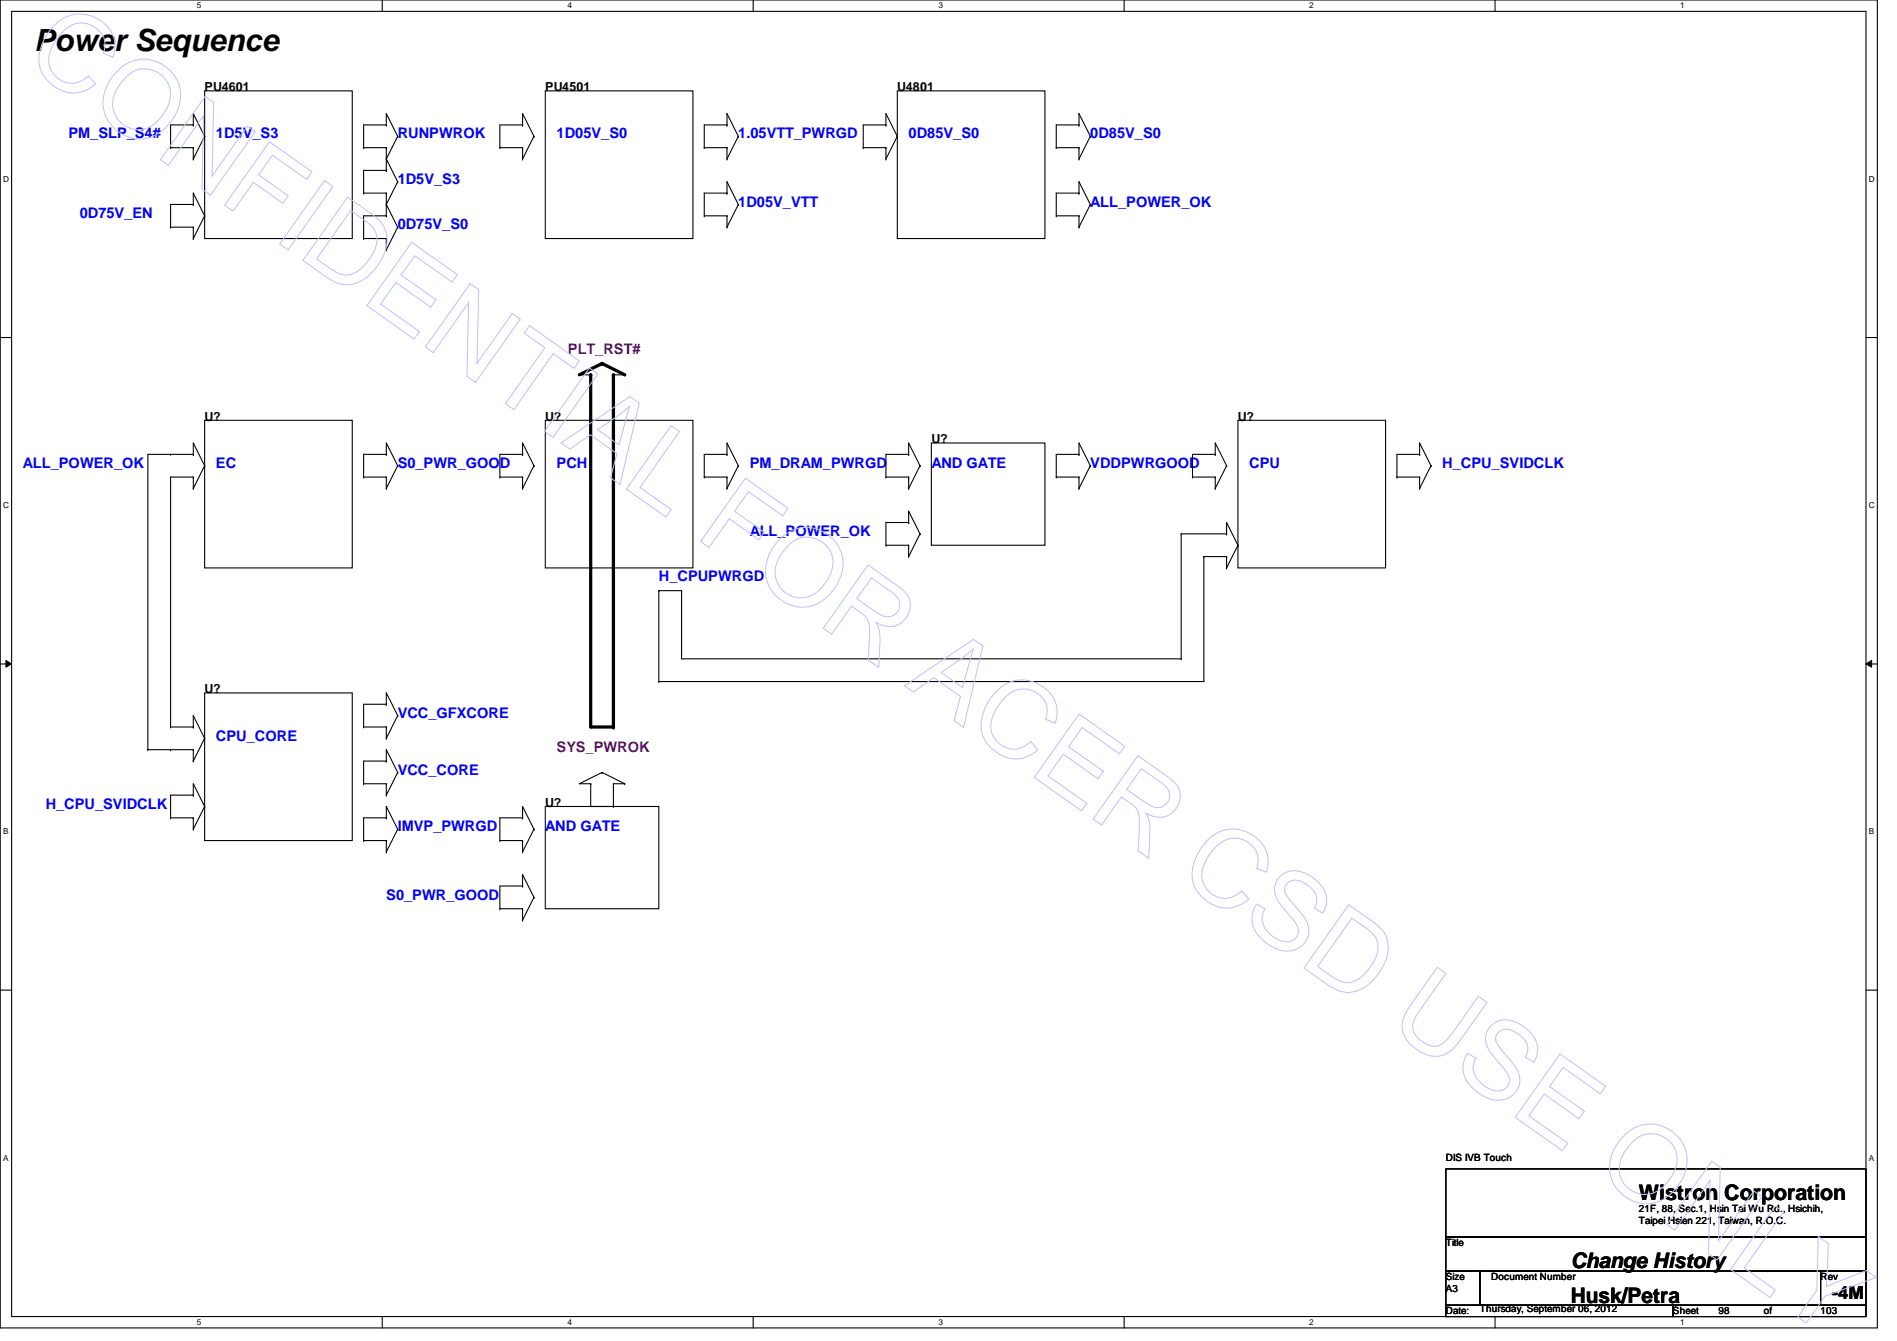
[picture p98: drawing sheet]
<svg xmlns="http://www.w3.org/2000/svg" width="297mm" height="210mm" viewBox="0 0 297 210" stroke-linecap="round" stroke-linejoin="round" font-family="sans-serif">
<defs><g id="words">
<text font-size="4.8" x="5.4" y="8">Power Sequence</text>
<g font-size="3.3">
<text x="256.6" y="187.9">Wistron Corporation</text>
<text x="246" y="203.9">Husk/Petra</text>
<text x="246" y="198.5">Change History</text>
</g>
<text font-size="2.8" x="286.8" y="203.4">-4M</text>
<g font-size="2.3" fill="#00f">
<text x="10.7" y="21.7">PM_SLP_S4#</text>
<text x="33.8" y="21.7">1D5V_S3</text>
<text x="62.3" y="21.7">RUNPWROK</text>
<text x="87.2" y="21.7">1D05V_S0</text>
<text x="115.6" y="21.7">1.05VTT_PWRGD</text>
<text x="142.3" y="21.7">0D85V_S0</text>
<text x="170.7" y="21.7">0D85V_S0</text>
<text x="62.3" y="28.8">1D5V_S3</text>
<text x="12.5" y="34.1">0D75V_EN</text>
<text x="62.3" y="35.9">0D75V_S0</text>
<text x="115.6" y="32.3">1D05V_VTT</text>
<text x="170.7" y="32.3">ALL_POWER_OK</text>
<text x="3.6" y="73.2">ALL_POWER_OK</text>
<text x="33.8" y="73.2">EC</text>
<text x="62.3" y="73.2">S0_PWR_GOOD</text>
<text x="87.2" y="73.2">PCH</text>
<text x="117.4" y="73.2">PM_DRAM_PWRGD</text>
<text x="145.8" y="73.2">AND GATE</text>
<text x="170.7" y="73.2">VDDPWRGOOD</text>
<text x="195.6" y="73.2">CPU</text>
<text x="225.8" y="73.2">H_CPU_SVIDCLK</text>
<text x="117.4" y="83.9">ALL_POWER_OK</text>
<text x="103.2" y="91">H_CPUPWRGD</text>
<text x="62.3" y="112.4">VCC_GFXCORE</text>
<text x="33.8" y="115.9">CPU_CORE</text>
<text x="62.3" y="121.2">VCC_CORE</text>
<text x="7.2" y="126.6">H_CPU_SVIDCLK</text>
<text x="62.3" y="130.1">IMVP_PWRGD</text>
<text x="85.4" y="130.1">AND GATE</text>
<text x="60.5" y="140.8">S0_PWR_GOOD</text>
</g>
<g font-size="2.3" fill="#f00">
<text x="88.9" y="55.5">PLT_RST#</text>
<text x="87.2" y="117.7">SYS_PWROK</text>
</g>
<g font-size="1.9">
<text x="32" y="14.3">PU4601</text>
<text x="85.4" y="14.3">PU4501</text>
<text x="140.5" y="14.3">U4801</text>
<text x="32" y="65.8">U?</text>
<text x="85.4" y="65.8">U?</text>
<text x="193.8" y="65.8">U?</text>
<text x="145.8" y="69.4">U?</text>
<text x="32" y="108.5">U?</text>
<text x="85.4" y="126.3">U?</text>
</g>
<g font-size="1.6">
<text x="226.4" y="181.7">DIS IVB Touch</text>
<text x="256.6" y="189.7">21F, 88, Sec.1, Hsin Tai Wu Rd., Hsichih,</text>
<text x="256.6" y="191.6">Taipei Hsien 221, Taiwan, R.O.C.</text>
<text x="226.4" y="195.1">Title</text>
<text x="226.4" y="200.4">Size</text>
<text x="226.4" y="202.2">A3</text>
<text x="233.5" y="200.4">Document Number</text>
<text x="285.1" y="200.4">Rev</text>
<text x="226.4" y="205.7">Date:</text>
<text x="231.7" y="205.4">Thursday, September 06, 2012</text>
<text x="262" y="205.7">Sheet</text>
<text x="269.1" y="205.7">98</text>
<text x="276.2" y="205.7">of</text>
<text x="285.1" y="205.7">103</text>
</g>
<g font-size="1.3">
<text x="30.8" y="1.3">5</text>
<text x="88.9" y="1.3">4</text>
<text x="146.9" y="1.3">3</text>
<text x="205" y="1.3">2</text>
<text x="263.1" y="1.3">1</text>
<text x=".5" y="28.4">D</text>
<text x="292.6" y="28.4">D</text>
<text x=".5" y="79.5">C</text>
<text x="292.6" y="79.5">C</text>
<text x=".5" y="130.6">B</text>
<text x="292.6" y="130.6">B</text>
<text x=".5" y="181.7">A</text>
<text x="292.6" y="181.7">A</text>
<text x="30.8" y="207.4">5</text>
<text x="88.9" y="207.4">4</text>
<text x="146.9" y="207.4">3</text>
<text x="205" y="207.4">2</text>
<text x="263.1" y="207.4">1</text>
</g>
</g></defs>
<path d="M0 0h294v207.9h-294zM1.8 1.8h290.4v204.3h-290.4z" fill="none" stroke="#000" stroke-width=".17"/>
<g fill="#fff">
<path d="M30.8 .2h.7v1.4h-.7z"/>
<path d="M30.8 206.2h.7v1.4h-.7z"/>
</g>
<path d="M59.9 0v1.8M59.9 206.1v1.8" fill="none" stroke="#000" stroke-width=".17"/>
<g fill="#fff">
<path d="M88.9 .2h.6v1.4h-.6z"/>
<path d="M88.9 206.2h.6v1.4h-.6z"/>
</g>
<path d="M117.9 0v1.8M117.9 206.1v1.8" fill="none" stroke="#000" stroke-width=".17"/>
<g fill="#fff">
<path d="M146.9 .2h.7v1.4h-.7z"/>
<path d="M146.9 206.2h.7v1.4h-.7z"/>
</g>
<path d="M176 0v1.8M176 206.1v1.8" fill="none" stroke="#000" stroke-width=".17"/>
<g fill="#fff">
<path d="M205 .2h.7v1.4h-.7z"/>
<path d="M205 206.2h.7v1.4h-.7z"/>
</g>
<path d="M234.1 0v1.8M234.1 206.1v1.8" fill="none" stroke="#000" stroke-width=".17"/>
<g fill="#fff">
<path d="M263.1 .2h.7v1.4h-.7z"/>
<path d="M263.1 206.2h.7v1.4h-.7z"/>
<path d="M.5 27.3h.9v1.4h-.9z"/>
<path d="M292.6 27.3h.9v1.4h-.9z"/>
<path d="M.5 78.4h.9v1.4h-.9z"/>
<path d="M292.6 78.4h.9v1.4h-.9z"/>
</g>
<path d="M0 52.8h1.8M292.2 52.8h1.8" fill="none" stroke="#000" stroke-width=".17"/>
<g fill="#fff">
<path d="M.5 129.5h.8v1.4h-.8z"/>
<path d="M292.6 129.5h.9v1.4h-.9z"/>
</g>
<path d="M0 103.9h1.8M292.2 103.9h1.8" fill="none" stroke="#000" stroke-width=".17"/>
<path d="M.9 103.4l.9 .5-.9 .5zM292.2 103.9l.9-.5v1z" fill="#000"/>
<path d="M.9 103.4l.9 .5-.9 .5zM292.2 103.9l.9-.5v1z" fill="none" stroke="#000" stroke-width=".16"/>
<g fill="#fff">
<path d="M.5 180.5h.8v1.4h-.8z"/>
<path d="M292.6 180.5h.9v1.4h-.9z"/>
</g>
<g fill="none" stroke="#000" stroke-width=".17">
<path d="M30.3 19.6h.1M30.3 19.6v-1.8l1.7 3.5M30.3 19.6h-3.6v3.5M32 14.2h23.2v23.1h-23.2zM60.5 19.6h.1M60.5 19.6h-3.6v3.5M60.5 19.6v-1.8l1.8 3.5M81.8 19.6h.1M81.8 19.6h-3.5v3.5M81.8 19.6v-1.8l1.8 3.5M85.4 14.2h23.1v23.1h-23.1zM113.8 19.6h.1"/>
<path d="M113.8 19.6h-3.5v3.5M113.8 19.6v-1.8l1.8 3.5M138.7 19.6h.1M138.7 19.6h-3.5v3.5M138.7 19.6v-1.8l1.8 3.5M140.5 14.2h23.1v23.1h-23.1zM168.9 19.6h.1M168.9 19.6h-3.5v3.5M168.9 19.6v-1.8l1.8 3.5M26.7 23.1h.1M26.7 35.6h.1M26.7 23.1h3.6"/>
<path d="M26.7 35.6h3.6M30.3 24.9h.1M30.3 23.1h.1M30.3 32h.1M30.3 37.3h.1M30.3 35.6h.1M30.3 23.1v1.8M30.3 32v-1.8l1.7 3.6M30.3 35.6v1.7M30.3 32h-3.6v3.6M32 21.3h.1M32 33.8h.1"/>
<path d="M32 21.3l-1.7 3.6M32 33.8l-1.7 3.5M56.9 23.1h.1M56.9 30.2h.1M56.9 37.3h.1M56.9 23.1h3.6M56.9 30.2h3.6M56.9 37.3h3.6M60.5 24.9h.1M60.5 23.1h.1M60.5 26.7h.1M60.5 32h.1"/>
<path d="M60.5 30.2h.1M60.5 33.8h.1M60.5 39.1h.1M60.5 37.3h.1M60.5 23.1v3.6M60.5 30.2v3.6M60.5 37.3v1.8M60.5 26.7h-3.6v3.5M60.5 33.8h-3.6v3.5M60.5 24.9l1.8 3.5M60.5 32l1.8 3.6M62.3 21.3h.1"/>
<path d="M62.3 28.4h.1M62.3 35.6h.1M62.3 21.3l-1.8 3.6M62.3 28.4l-1.8 3.6M62.3 35.6l-1.8 3.5M78.3 23.1h.1M78.3 23.1h3.5M81.8 24.9h.1M81.8 23.1h.1M81.8 23.1v1.8M83.6 21.3h.1M83.6 21.3l-1.8 3.6"/>
<path d="M110.3 23.1h.1M110.3 33.8h.1M110.3 23.1h3.5M110.3 33.8h3.5M113.8 24.9h.1M113.8 23.1h.1M113.8 30.2h.1M113.8 35.6h.1M113.8 33.8h.1M113.8 30.2h-3.5v3.6M113.8 23.1v1.8M113.8 30.2v-1.8l1.8 3.6"/>
<path d="M113.8 33.8v1.8M115.6 21.3h.1M115.6 32h.1M115.6 21.3l-1.8 3.6M115.6 32l-1.8 3.6M135.2 23.1h.1M135.2 23.1h3.5M138.7 24.9h.1M138.7 23.1h.1M138.7 23.1v1.8M140.5 21.3h.1M140.5 21.3l-1.8 3.6"/>
<path d="M165.4 23.1h.1M165.4 33.8h.1M165.4 23.1h3.5M165.4 33.8h3.5M168.9 24.9h.1M168.9 23.1h.1M168.9 30.2h.1M168.9 35.6h.1M168.9 33.8h.1M168.9 30.2h-3.5v3.6M168.9 23.1v1.8M168.9 30.2v-1.8l1.8 3.6"/>
<path d="M168.9 33.8v1.8M170.7 21.3h.1M170.7 32h.1M170.7 21.3l-1.8 3.6M170.7 32l-1.8 3.6M90.7 58.7h1.8M92.5 58.7h.1M96.1 58.7h1.7M97.8 58.7h.1M26.7 71.1h.1M30.3 71.1h.1M30.3 76.5h.1"/>
<path d="M30.3 74.7h.1M30.3 71.1v-1.8l1.7 3.6M30.3 74.7v1.8M30.3 74.7h-3.6v39.1M30.3 71.1h-7.1v46.2M32 65.8h23.2v23.1h-23.2zM32 72.9h.1M32 72.9l-1.7 3.6M56.9 74.7h.1M56.9 74.7h3.6M60.5 71.1h.1M60.5 76.5h.1"/>
<path d="M60.5 74.7h.1M60.5 71.1v-1.8l1.8 3.6M60.5 74.7v1.8M60.5 71.1h-3.6v3.6M62.3 72.9h.1M62.3 72.9l-1.8 3.6M78.3 74.7h.1M78.3 74.7h3.5M81.8 71.1h.1M81.8 76.5h.1M81.8 74.7h.1M81.8 71.1v-1.8l1.8 3.6"/>
<path d="M81.8 74.7v1.8M81.8 71.1h-3.5v3.6M83.6 72.9h.1M83.6 72.9l-1.8 3.6M85.4 65.8h23.1v23.1h-23.1zM110.3 74.7h.1M110.3 74.7h3.5M113.8 71.1h.1M113.8 76.5h.1M113.8 74.7h.1M113.8 71.1v-1.8l1.8 3.6M113.8 74.7v1.8"/>
<path d="M113.8 71.1h-3.5v3.6M115.6 72.9h.1M115.6 72.9l-1.8 3.6M138.7 74.7h.1M138.7 74.7h3.6M142.3 71.1h.1M142.3 76.5h.1M142.3 74.7h.1M142.3 71.1h-3.6v3.6M142.3 71.1v-1.8l1.8 3.6M142.3 74.7v1.8M144.1 72.9h.1"/>
<path d="M144.1 72.9l-1.8 3.6M145.8 69.3h17.8v16h-17.8zM165.4 74.7h.1M165.4 74.7h3.5M168.9 71.1h.1M168.9 76.5h.1M168.9 74.7h.1M168.9 71.1v-1.8l1.8 3.6M168.9 74.7v1.8M168.9 71.1h-3.5v3.6M170.7 72.9h.1M170.7 72.9l-1.8 3.6"/>
<path d="M186.7 74.7h.1M186.7 74.7h3.6M190.3 71.1h.1M190.3 76.5h.1M190.3 74.7h.1M190.3 71.1h-3.6v3.6M190.3 71.1v-1.8l1.8 3.6M190.3 74.7v1.8M192.1 72.9h.1M192.1 72.9l-1.8 3.6M193.8 65.8h23.2v23.1h-23.2zM218.7 74.7h.1"/>
<path d="M218.7 74.7h3.6M222.3 71.1h.1M222.3 76.5h.1M222.3 74.7h.1M222.3 71.1h-3.6v3.6M222.3 71.1v-1.8l1.8 3.6M222.3 74.7v1.8M224.1 72.9h.1M224.1 72.9l-1.8 3.6M103.2 92.5h.1M103.2 92.5v14.2M103.2 92.5h3.5"/>
<path d="M106.7 92.5h.1M106.7 92.5v10.6h78.3M138.7 85.3h.1M138.7 85.3h3.6M142.3 81.8h.1M142.3 87.1h.1M142.3 85.3h.1M142.3 81.8h-3.6v3.5M142.3 81.8v-1.8l1.8 3.6M142.3 85.3v1.8M144.1 83.6h.1M144.1 83.6l-1.8 3.5"/>
<path d="M185 83.6h.1M185 83.6v19.5M185 83.6h7.1M188.5 87.1h.1M188.5 87.1v19.6h-85.3M188.5 87.1h3.6M192.1 83.6h.1M192.1 88.9h.1M192.1 87.1h.1M192.1 83.6v-1.8l1.7 3.5M192.1 87.1v1.8M193.8 85.3h.1"/>
<path d="M193.8 85.3l-1.7 3.6M23.2 117.3h.1M23.2 117.3h7.1M26.7 113.8h.1M26.7 117.3h.1M26.7 113.8h3.6M30.3 113.8h.1M30.3 119.1h.1M30.3 117.3h.1M30.3 113.8v-1.8l1.7 3.6M30.3 117.3v1.8M32 108.5h23.2v23.1h-23.2z"/>
<path d="M32 115.6h.1M32 115.6l-1.7 3.5M56.9 113.8h.1M56.9 113.8h3.6M60.5 110.2h.1M60.5 115.6h.1M60.5 113.8h.1M60.5 119.1h.1M60.5 110.2v-1.7l1.8 3.5M60.5 113.8v1.8M60.5 119.1v-1.8l1.8 3.6M60.5 110.2h-3.6v3.6"/>
<path d="M60.5 119.1h-3.6v3.6M62.3 112h.1M62.3 112l-1.8 3.6M103.2 106.7h.1M185 103.1h.1M26.7 128h.1M26.7 128h3.6M30.3 124.5h.1M30.3 129.8h.1M30.3 128h.1M30.3 124.5v-1.8l1.7 3.5M30.3 128v1.8"/>
<path d="M30.3 124.5h-3.6v3.5M32 126.2h.1M32 126.2l-1.7 3.6M56.9 122.7h.1M56.9 131.6h.1M56.9 122.7h3.6M56.9 131.6h3.6M60.5 124.5h.1M60.5 122.7h.1M60.5 128h.1M60.5 133.3h.1M60.5 131.6h.1"/>
<path d="M60.5 122.7v1.8M60.5 128v-1.8l1.8 3.6M60.5 131.6v1.7M60.5 128h-3.6v3.6M62.3 120.9h.1M62.3 129.8h.1M62.3 120.9l-1.8 3.6M62.3 129.8l-1.8 3.5M78.3 131.6h.1M78.3 131.6h3.5M81.8 128h.1M81.8 133.3h.1"/>
<path d="M81.8 131.6h.1M81.8 138.7h.1M81.8 128v-1.8l1.8 3.6M81.8 131.6v1.7M81.8 138.7v-1.8l1.8 3.6M81.8 128h-3.5v3.6M81.8 138.7h-3.5v3.5M83.6 129.8h.1M83.6 129.8l-1.8 3.5M85.4 126.2h17.8v16h-17.8zM92.5 122.7h.1M92.5 122.7v3.5h3.6"/>
<path d="M94.3 120.9h.1M94.3 120.9l-3.6 1.8h1.8M94.3 120.9l3.5 1.8M96.1 126.2h.1M96.1 122.7h.1M96.1 122.7h1.7M96.1 122.7v3.5M97.8 122.7h.1M0 155h1.8M78.3 142.2h.1M78.3 142.2h3.5M81.8 144h.1"/>
<path d="M81.8 142.2h.1M81.8 142.2v1.8M83.6 140.5h.1M83.6 140.5l-1.8 3.5M292.2 155h1.8M226.4 183h65.8v10.6h-65.8zM226.4 193.6h65.8v5.4h-65.8zM226.4 199h5.3v5.3h-5.3zM231.7 199h53.4v5.3h-53.4zM285.1 199h7.1v5.3h-7.1zM226.4 204.3h35.6v1.8h-35.6zM262 204.3h30.2v1.8h-30.2z"/>
</g>
<path d="M90.7 58.7l3.6-1.8 3.5 1.8M92.5 58.7v55.1h3.6v-55.1" fill="none" stroke="#000" stroke-width=".51"/>
<g fill="#000">
<circle cx="92.5" cy="58.7" r=".25"/>
<circle cx="94.3" cy="56.9" r=".25"/>
<circle cx="96.1" cy="58.7" r=".25"/>
<circle cx="96.1" cy="113.8" r=".25"/>
</g>
<g fill="none" stroke="#bfbfff" stroke-width=".16">
<path d="M8.4 4.1a5.5 5.5 0 0 1 5.6-1.7 5.5 5.5 0 0 1 4 4.4v1.1l-.3 1-1.5-.6a3.3 3.3 0 0 0-2.1-4.4 3.9 3.9 0 0 0-4.6 1.4 6 6 0 0 0-1.8 5 3.6 3.6 0 0 0 6.2 1.6l1.1 1.2a5.1 5.1 0 0 1-7.4-.3 5.1 5.1 0 0 1-.9-6.3l.9-1.4zM18.4 11.1a5.7 5.7 0 0 1 7.8-.5 5.7 5.7 0 0 1 1 7.8 6 6 0 0 1-6.8 3.1 5.8 5.8 0 0 1-3-9.2zM19.6 12.2a4.1 4.1 0 0 1 5.5-.6 4.1 4.1 0 0 1 1 5.4 5.2 5.2 0 0 1-4.7 3.3 4.1 4.1 0 0 1-3.1-6.4zM32.1 15.1l1.4 .9-.3 11.6 5.5-7.9 1.3 .9-7 9.9-1.4-.9 .3-11.5-5.5 7.8-1.3-.9zM42.2 22.2l6.7 4.7-.9 1.2-5.3-3.8-2.2 3.1 4.6 3.2-.8 1.2-4.6-3.3-3.2 4.5-1.3-.9zM50.8 28.3l1.3 .9-7 9.9-1.3-.9zM54.4 30.8l3.5 2.5a5 5 0 0 1 2.7 4.6 8.1 8.1 0 0 1-5.2 6.5 5.1 5.1 0 0 1-4.4-1.1l-3.6-2.5zM54.9 33l2.1 1.4a3.6 3.6 0 0 1 2 3 6.6 6.6 0 0 1-2.5 4.6 3.2 3.2 0 0 1-4.4 .3l-2.5-1.8zM64.5 37.9l7.1 5.1-.8 1.2-5.9-4.2-2.1 3 5.5 3.9-.9 1.2-5.4-3.9-2.4 3.4 6.1 4.3-.9 1.2-7.4-5.3zM73.6 44.4l1.3 .9-.2 11.6 5.5-7.8 1.3 .8-7 10-1.4-1 .3-11.5-5.6 7.8-1.2-.9zM82.9 51l7.8 5.5-.8 1.2-3.3-2.3-6.1 8.7-1.4-.9 6.2-8.8-3.2-2.3zM92.3 57.6l1.3 .9-7 9.9-1.3-.9z"/>
<path d="M87.8 69.3l10.8-7.2 1.5 1-3 12.7-1.5-1 1-3.8-4.2-2.9-3.2 2.2zM93.6 67.3l3.1-2.2 1.9-1.5-1.7 6zM105.1 66.6l1.3 1-6.2 8.7 4.9 3.4-.8 1.2-6.2-4.3zM116.7 74.9l6.7 4.7-.8 1.1-5.4-3.7-2.2 3 4.7 3.3-.9 1.2-4.6-3.3-3.2 4.5-1.3-.9zM122.2 84.3a5.7 5.7 0 0 1 7.7-.4 5.7 5.7 0 0 1 1.1 7.7 6 6 0 0 1-6.9 3.2 5.8 5.8 0 0 1-3-9.2zM123.3 85.5a4.1 4.1 0 0 1 5.5-.6 4.1 4.1 0 0 1 1.1 5.4 5.2 5.2 0 0 1-4.8 3.3 4.1 4.1 0 0 1-3-6.4zM135.9 88.4l4.4 3.1a4.1 4.1 0 0 1 2.2 3 3.3 3.3 0 0 1-4.8 3.2l-.5-.2a5 5 0 0 1 .6 3.1l-.2 3.9-1.6-1.2 .1-3.9a3.7 3.7 0 0 0-.7-3l-2.1-1.5-3.1 4.4-1.3-1zM136.5 90.5l3.1 2.2a2.13 2.13 0 0 1 .9 3 1.96 1.96 0 0 1-2.7 .5l-3.6-2.5zM141.6 107.3l10.8-7.2 1.5 1-3 12.8-1.5-1.1 1-3.8-4.2-2.9-3.2 2.2zM147.4 105.3l3.1-2.2 1.9-1.5-1.7 6zM155.9 108.4a5.5 5.5 0 0 1 5.7-1.7 5.5 5.5 0 0 1 3.9 4.4v1l-.3 1.1-1.5-.6a3.3 3.3 0 0 0-2.1-4.5 3.9 3.9 0 0 0-4.5 1.4 6 6 0 0 0-1.9 5 3.6 3.6 0 0 0 6.2 1.6l1.1 1.3a5.1 5.1 0 0 1-7.4-.4 5.1 5.1 0 0 1-.8-6.2l.8-1.5zM169 111.8l7.1 5-.8 1.2-5.9-4.1-2.1 3 5.5 3.8-.8 1.2-5.5-3.8-2.4 3.3 6.1 4.3-.9 1.2-7.3-5.2z"/>
<path d="M178.2 118.3l4.4 3.1a4.1 4.1 0 0 1 2.2 3 3.3 3.3 0 0 1-4.8 3.2l-.5-.3a5 5 0 0 1 .6 3.1l-.2 3.9-1.7-1.1 .2-3.9a3.7 3.7 0 0 0-.8-3.1l-2-1.5-3.1 4.4-1.3-.9zM178.7 120.3l3.1 2.2a2.13 2.13 0 0 1 1 3.1 1.96 1.96 0 0 1-2.7 .5l-3.7-2.5zM188.9 131.7a5.5 5.5 0 0 1 5.7-1.7 5.5 5.5 0 0 1 4 4.4l-.1 1-.2 1.1-1.5-.6a3.3 3.3 0 0 0-2.1-4.4 3.9 3.9 0 0 0-4.6 1.3 6 6 0 0 0-1.8 5.1 3.6 3.6 0 0 0 6.1 1.5l1.2 1.3a5.1 5.1 0 0 1-7.4-.3 5.1 5.1 0 0 1-.9-6.3l.8-1.5zM200.3 137.3a3.4 3.4 0 0 1 4.4-.5 4.9 4.9 0 0 1 3 4.2l-.1 .8-.5 1.1-1.3-.8a2.49 2.49 0 0 0-1.1-3.6 2.41 2.41 0 0 0-3-.3 1.61 1.61 0 0 0 .1 2.4l.4 .5a12.9 12.9 0 0 1 2.6 3.5 3.3 3.3 0 0 1-1 3.5 3.3 3.3 0 0 1-3.5 .6 6.5 6.5 0 0 1-4.2-4.1l-.1-.9 .2-.9 .6-1.3 1.3 .8a3 3 0 0 0 1 4.1 3.1 3.1 0 0 0 3.5 .7 1.81 1.81 0 0 0 .1-2.8l-.5-.7a11.1 11.1 0 0 1-2.6-3.7 2.77 2.77 0 0 1 .7-2.6zM211.2 141.6l3.4 2.4a5 5 0 0 1 2.8 4.6 8.1 8.1 0 0 1-5.3 6.6 5.1 5.1 0 0 1-4.3-1.1l-3.6-2.6zM211.7 143.7l2.1 1.5a3.6 3.6 0 0 1 2 2.9 6.6 6.6 0 0 1-2.5 4.7 3.2 3.2 0 0 1-4.5 .2l-2.5-1.7zM225.1 151.4l1.3 1-4 5.7a3.8 3.8 0 0 0-1.1 3.2 3.9 3.9 0 0 0 3.8 2.4 4.7 4.7 0 0 0 2.4-2l4-5.8 1.3 1-4 5.7a5.1 5.1 0 0 1-3.8 2.7 6 6 0 0 1-5.4-4 5.4 5.4 0 0 1 1.4-4.2zM233.4 160.7a3.4 3.4 0 0 1 4.3-.5 4.9 4.9 0 0 1 3.1 4.2l-.1 .7-.5 1.2-1.4-.8a2.49 2.49 0 0 0-1-3.6 2.41 2.41 0 0 0-3.1-.4 1.61 1.61 0 0 0 .1 2.5l.4 .5a12.9 12.9 0 0 1 2.6 3.5 3.3 3.3 0 0 1-.9 3.4 3.3 3.3 0 0 1-3.5 .6 6.5 6.5 0 0 1-4.2-4.1l-.1-.9 .1-.9 .6-1.2 1.3 .7a3 3 0 0 0 1 4.1 3.1 3.1 0 0 0 3.6 .7 1.81 1.81 0 0 0 0-2.8l-.5-.6a11.1 11.1 0 0 1-2.5-3.7 2.77 2.77 0 0 1 .7-2.6zM244.3 165l7.1 5-.8 1.2-5.8-4.1-2.2 3 5.5 3.8-.8 1.2-5.5-3.8-2.4 3.3 6.1 4.3-.8 1.2-7.4-5.2zM254.3 177.7a5.7 5.7 0 0 1 7.8-.4 5.7 5.7 0 0 1 1 7.7 6 6 0 0 1-6.8 3.2 5.8 5.8 0 0 1-3-9.2zM255.5 178.9a4.1 4.1 0 0 1 5.5-.6 4.1 4.1 0 0 1 1 5.3 5.2 5.2 0 0 1-4.7 3.4 4.1 4.1 0 0 1-3.1-6.4zM268 181.8l1.4 .9-.3 11.5 5.5-7.8 1.3 .9-7 9.9-1.4-.9 .3-11.6-5.5 7.9-1.3-.9z"/>
<path d="M278 188.8l1.3 .9-6.2 8.8 4.9 3.4-.8 1.2-6.2-4.4zM284.7 193.6l1.6 1.1-.3 6.7 6.2-2.5 1.6 1.1-8 2.9-3 4.2-1.3-.9 3-4.2z"/>
</g>
<use href="#words"/>
</svg>
